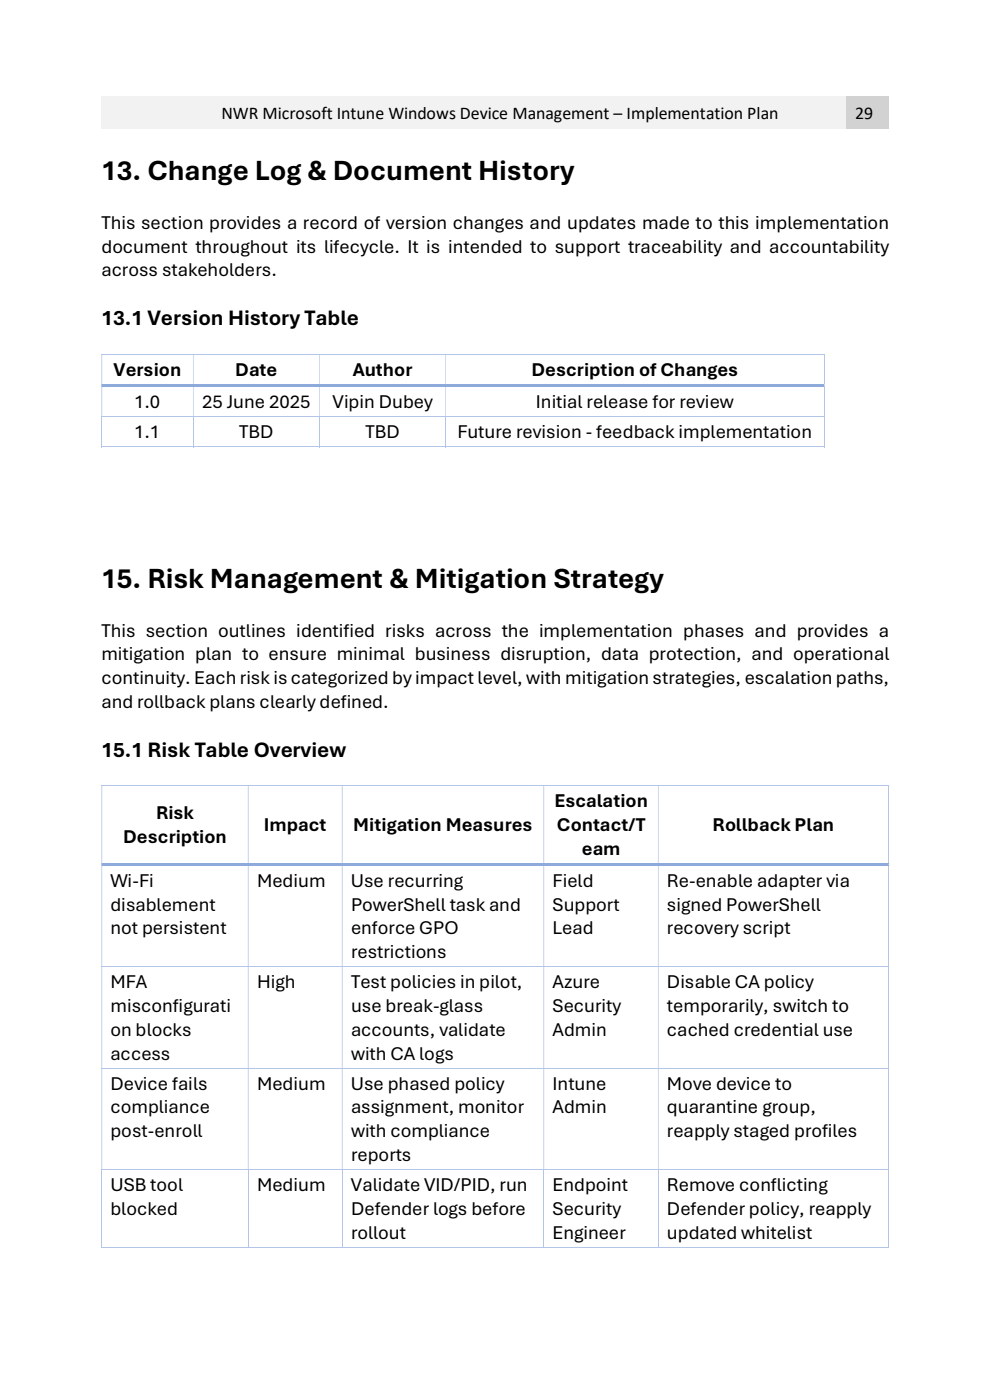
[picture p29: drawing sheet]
<svg xmlns="http://www.w3.org/2000/svg" width="210mm" height="297mm" viewBox="0 0 210 297" stroke-linecap="round" stroke-linejoin="round" font-family="sans-serif">
<defs><g id="words">
<g font-size="6.2">
<text x="21.5" y="38.1">13. Change Log &amp; Document History</text>
<text x="21.5" y="124.7">15. Risk Management &amp; Mitigation Strategy</text>
</g>
<g font-size="4.7">
<text x="21.5" y="69">13.1 Version History Table</text>
<text x="21.5" y="160.5">15.1 Risk Table Overview</text>
</g>
<g font-size="4.1">
<text x="21.5" y="48.6">This section provides a record of version changes and updates made to this implementation</text>
<text x="21.5" y="53.6">document throughout its lifecycle. It is intended to support traceability and accountability</text>
<text x="21.5" y="58.6">across stakeholders.</text>
<text x="24.1" y="79.8">Version</text>
<text x="49.9" y="79.8">Date</text>
<text x="74.8" y="79.8">Author</text>
<text x="112.7" y="79.8">Description of Changes</text>
<text x="28.5" y="86.5">1.0</text>
<text x="42.9" y="86.5">25 June 2025</text>
<text x="70.5" y="86.5">Vipin Dubey</text>
<text x="113.6" y="86.5">Initial release for review</text>
<text x="28.5" y="93">1.1</text>
<text x="50.7" y="93">TBD</text>
<text x="77.5" y="93">TBD</text>
<text x="97" y="93">Future revision - feedback implementation</text>
<text x="21.5" y="135.1">This section outlines identified risks across the implementation phases and provides a</text>
<text x="21.5" y="140.1">mitigation plan to ensure minimal business disruption, data protection, and operational</text>
<text x="21.5" y="145.2">continuity. Each risk is categorized by impact level, with mitigation strategies, escalation paths,</text>
<text x="21.5" y="150.2">and rollback plans clearly defined.</text>
<text x="33.1" y="173.8">Risk</text>
<text x="117.6" y="171.3">Escalation</text>
<text x="26.1" y="178.9">Description</text>
<text x="56" y="176.4">Impact</text>
<text x="75" y="176.4">Mitigation Measures</text>
<text x="118.2" y="176.4">Contact/T</text>
<text x="151.2" y="176.4">Rollback Plan</text>
<text x="123.4" y="181.4">eam</text>
<text x="23.5" y="188.1">Wi-Fi</text>
<text x="54.5" y="188.1">Medium</text>
<text x="74.5" y="188.1">Use recurring</text>
<text x="117.2" y="188.1">Field</text>
<text x="141.5" y="188.1">Re-enable adapter via</text>
<text x="23.5" y="193.2">disablement</text>
<text x="74.5" y="193.2">PowerShell task and</text>
<text x="117.2" y="193.2">Support</text>
<text x="141.5" y="193.2">signed PowerShell</text>
<text x="23.5" y="198.2">not persistent</text>
<text x="74.5" y="198.2">enforce GPO</text>
<text x="74.5" y="203.2">restrictions</text>
<text x="117.2" y="198.2">Lead</text>
<text x="141.5" y="198.2">recovery script</text>
<text x="23.5" y="209.7">MFA</text>
<text x="54.5" y="209.7">High</text>
<text x="74.5" y="209.7">Test policies in pilot,</text>
<text x="117.2" y="209.7">Azure</text>
<text x="141.5" y="209.7">Disable CA policy</text>
<text x="23.5" y="214.7">misconfigurati</text>
<text x="74.5" y="214.7">use break-glass</text>
<text x="117.2" y="214.7">Security</text>
<text x="141.5" y="214.7">temporarily, switch to</text>
<text x="23.5" y="219.8">on blocks</text>
<text x="74.5" y="219.8">accounts, validate</text>
<text x="117.2" y="219.8">Admin</text>
<text x="141.5" y="219.8">cached credential use</text>
<text x="23.5" y="224.8">access</text>
<text x="74.5" y="224.8">with CA logs</text>
<text x="23.5" y="231.2">Device fails</text>
<text x="54.5" y="231.2">Medium</text>
<text x="74.5" y="231.2">Use phased policy</text>
<text x="117.2" y="231.2">Intune</text>
<text x="141.5" y="231.2">Move device to</text>
<text x="23.5" y="236.2">compliance</text>
<text x="74.5" y="236.2">assignment, monitor</text>
<text x="117.2" y="236.2">Admin</text>
<text x="141.5" y="236.2">quarantine group,</text>
<text x="23.5" y="241.3">post-enroll</text>
<text x="74.5" y="241.3">with compliance</text>
<text x="141.5" y="241.3">reapply staged profiles</text>
<text x="74.5" y="246.3">reports</text>
<text x="23.5" y="252.8">USB tool</text>
<text x="23.5" y="257.8">blocked</text>
<text x="54.5" y="252.8">Medium</text>
<text x="74.5" y="252.8">Validate VID/PID, run</text>
<text x="74.5" y="257.8">Defender logs before</text>
<text x="117.2" y="252.8">Endpoint</text>
<text x="117.2" y="257.8">Security</text>
<text x="141.5" y="252.8">Remove conflicting</text>
<text x="141.5" y="257.8">Defender policy, reapply</text>
<text x="74.5" y="262.8">rollout</text>
<text x="117.2" y="262.8">Engineer</text>
<text x="141.5" y="262.8">updated whitelist</text>
</g>
<g font-size="3.8">
<text x="47" y="25.2">NWR Microsoft Intune Windows Device Management – Implementation Plan</text>
<text x="181.4" y="25.2">29</text>
</g>
</g></defs>
<g fill="#f2f2f2">
<path d="M21.5 20.5h11.1v6.8h-11.1z"/>
<path d="M23.4 21.6h7.4v4.6h-7.4z"/>
<path d="M32.6 20.5h146.9v6.8h-146.9z"/>
<path d="M34.5 21.6h143.2v4.6h-143.2z"/>
</g>
<g fill="#d2d2d2">
<path d="M179.5 20.5h9.1v6.8h-9.1z"/>
<path d="M181.4 21.6h5.4v4.6h-5.4z"/>
</g>
<path d="M21.5 75.2h153.3" fill="none" stroke="#b4c6e7" stroke-width=".21"/>
<path d="M174.8 75.1l.2 .1zM21.5 75.2h.2v6.3h-.2zM40.9 75.2h.2v6.3h-.2zM67.7 75.2h.2v6.3h-.2zM94.4 75.2h.2v6.3h-.2z" fill-rule="evenodd" fill="#b4c6e7"/>
<path d="M174.9 75.2v6.3" fill="none" stroke="#b4c6e7" stroke-width=".21"/>
<path d="M21.5 81.5h.2v.5h-.2z" fill="#b4c6e7"/>
<path d="M21.7 81.5h19.2v.5h-19.2z" fill="#8eaadb"/>
<path d="M40.9 82h.2z" fill="#b4c6e7"/>
<path d="M40.9 81.5h26.8v.5h-26.8z" fill-rule="evenodd" fill="#8eaadb"/>
<path d="M67.7 82h.2z" fill="#b4c6e7"/>
<path d="M67.7 81.5h26.7v.5h-26.7z" fill-rule="evenodd" fill="#8eaadb"/>
<path d="M94.4 82h.2z" fill="#b4c6e7"/>
<path d="M94.4 81.5h80.4v.5h-80.4z" fill-rule="evenodd" fill="#8eaadb"/>
<path d="M174.8 81.5h.2v.5h-.2zM21.5 82h.2v6.3h-.2zM40.9 82h.2v6.3h-.2zM67.7 82h.2v6.3h-.2zM94.4 82h.2v6.3h-.2z" fill-rule="evenodd" fill="#b4c6e7"/>
<path d="M21.5 88.4h153.3M174.9 82v6.3" fill="none" stroke="#b4c6e7" stroke-width=".21"/>
<path d="M174.8 88.3h.2v.2h-.2z" fill="#b4c6e7"/>
<path d="M21.5 94.8h19.4M21.6 88.5v6.4M41 88.5v6.4M41.1 94.8h26.6M67.8 88.5v6.4M67.9 94.8h26.5M94.5 88.5v6.4M94.6 94.8h80.2M174.9 88.5v6.4" fill="none" stroke="#b4c6e7" stroke-width=".21"/>
<path d="M174.8 94.7h.2v.2h-.2z" fill="#b4c6e7"/>
<path d="M21.5 166.7h167" fill="none" stroke="#b4c6e7" stroke-width=".21"/>
<path d="M188.5 166.6h.1v.2h-.1zM21.5 166.8h.2v16.4h-.2zM52.6 166.8h.1v16.4h-.1zM72.5 166.8h.2v16.4h-.2zM115.3 166.8h.1v16.4h-.1zM139.6 166.8h.1v16.4h-.1z" fill-rule="evenodd" fill="#b4c6e7"/>
<path d="M188.6 166.8v16.4" fill="none" stroke="#b4c6e7" stroke-width=".21"/>
<path d="M21.5 183.2h.2v.5h-.2z" fill="#b4c6e7"/>
<path d="M21.7 183.2h30.9v.4h-30.9z" fill="#8eaadb"/>
<path d="M52.6 183.6l.1 .1z" fill="#b4c6e7"/>
<path d="M52.6 183.2h19.9v.4h-19.9z" fill-rule="evenodd" fill="#8eaadb"/>
<path d="M72.5 183.6l.2 .1z" fill="#b4c6e7"/>
<path d="M72.5 183.2h42.8v.4h-42.8z" fill-rule="evenodd" fill="#8eaadb"/>
<path d="M115.3 183.6l.1 .1z" fill="#b4c6e7"/>
<path d="M115.3 183.2h24.3v.4h-24.3z" fill-rule="evenodd" fill="#8eaadb"/>
<path d="M139.6 183.6l.1 .1z" fill="#b4c6e7"/>
<path d="M139.6 183.2h48.9v.4h-48.9z" fill-rule="evenodd" fill="#8eaadb"/>
<path d="M188.5 183.2h.1v.5h-.1zM21.5 183.7h.2v21.3h-.2zM52.6 183.7h.1v21.3h-.1zM72.5 183.7h.2v21.3h-.2zM115.3 183.7h.1v21.3h-.1zM139.6 183.7h.1v21.3h-.1z" fill-rule="evenodd" fill="#b4c6e7"/>
<path d="M188.6 183.7v21.3M21.5 205.1h167" fill="none" stroke="#b4c6e7" stroke-width=".21"/>
<path d="M188.5 205l.1 .1zM21.5 205.1h.2v21.5h-.2zM52.6 205.1h.1v21.5h-.1zM72.5 205.1h.2v21.5h-.2zM115.3 205.1h.1v21.5h-.1zM139.6 205.1h.1v21.5h-.1z" fill-rule="evenodd" fill="#b4c6e7"/>
<path d="M188.6 205.1v21.5M21.5 226.6h167" fill="none" stroke="#b4c6e7" stroke-width=".21"/>
<path d="M188.5 226.6l.1 .1zM21.5 226.7h.2v21.4h-.2zM52.6 226.7h.1v21.4h-.1zM72.5 226.7h.2v21.4h-.2zM115.3 226.7h.1v21.4h-.1zM139.6 226.7h.1v21.4h-.1z" fill-rule="evenodd" fill="#b4c6e7"/>
<path d="M188.6 226.7v21.4M21.5 248.2h167" fill="none" stroke="#b4c6e7" stroke-width=".21"/>
<path d="M188.5 248.1h.1v.1h-.1z" fill="#b4c6e7"/>
<path d="M21.6 248.2v16.6M52.7 248.2v16.6M72.6 248.2v16.6M115.4 248.2v16.6M139.7 248.2v16.6M188.6 248.2v16.6M21.5 264.7h31.1M52.7 264.7h19.8M72.7 264.7h42.6M115.4 264.7h24.2M139.7 264.7h48.8" fill="none" stroke="#b4c6e7" stroke-width=".21"/>
<path d="M188.5 264.6h.1v.2h-.1z" fill="#b4c6e7"/>
<use href="#words"/>
</svg>
